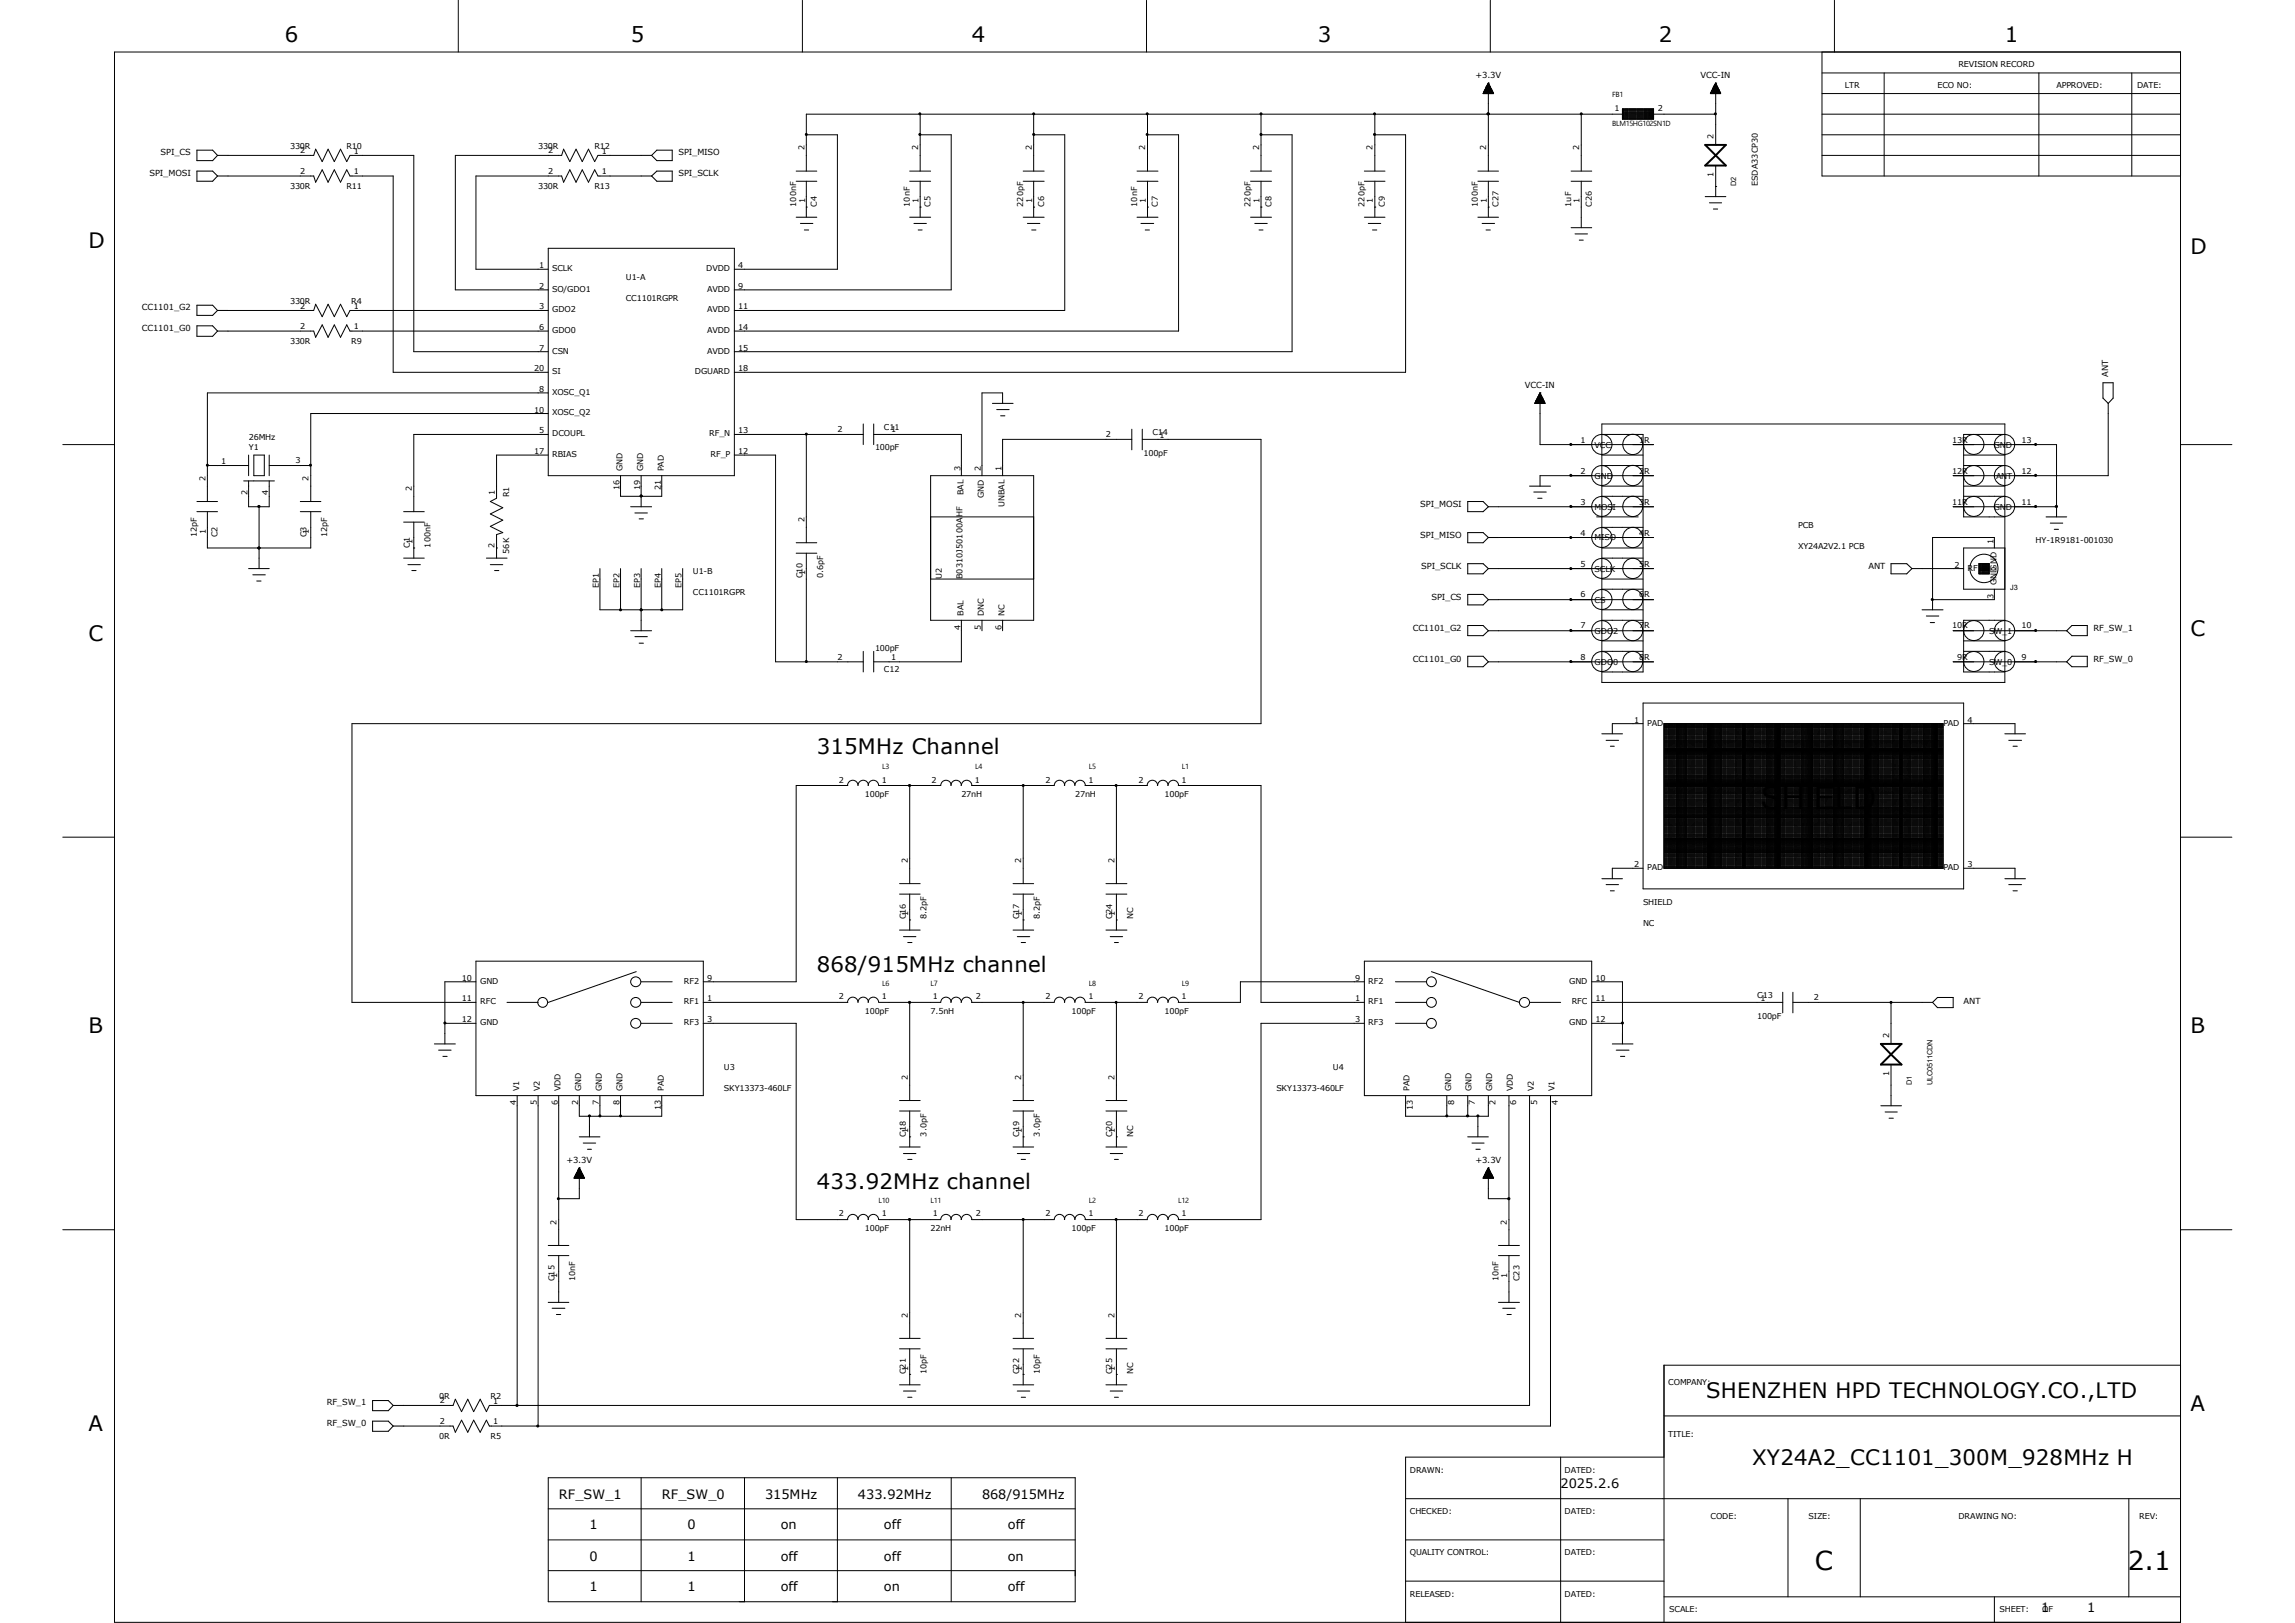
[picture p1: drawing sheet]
<svg xmlns="http://www.w3.org/2000/svg" width="297mm" height="210mm" viewBox="0 0 297 210" stroke-linecap="round" stroke-linejoin="round" font-family="sans-serif">
<defs><g id="words">
<text font-size="4.1" x="227.9" y="104.7">SHIELD</text>
<g font-size="3.4">
<text x="234.9" y="203.2">C</text>
<text x="275.4" y="203.2">2.1</text>
</g>
<g font-size="2.8">
<text x="36.9" y="5.4">6</text>
<text x="81.6" y="5.4">5</text>
<text x="125.8" y="5.4">4</text>
<text x="170.6" y="5.4">3</text>
<text x="214.7" y="5.4">2</text>
<text x="259.5" y="5.4">1</text>
<text x="11.5" y="32.1">D</text>
<text x="283.5" y="32.8">D</text>
<text x="11.5" y="82.9">C</text>
<text x="283.5" y="82.3">C</text>
<text x="105.7" y="97.6">315MHz Channel</text>
<text x="105.7" y="125.7">868/915MHz channel</text>
<text x="11.5" y="133.7">B</text>
<text x="283.5" y="133.7">B</text>
<text x="105.7" y="153.8">433.92MHz channel</text>
<text x="11.5" y="185.2">A</text>
<text x="220.8" y="180.9">SHENZHEN HPD TECHNOLOGY.CO.,LTD</text>
<text x="283.5" y="182.5">A</text>
<text x="226.8" y="189.6">XY24A2_CC1101_300M_928MHz H</text>
</g>
<g font-size="1.7">
<text x="72.3" y="193.9">RF_SW_1</text>
<text x="76.3" y="197.9">1</text>
<text x="85.6" y="193.9">RF_SW_0</text>
<text x="89" y="197.9">0</text>
<text x="99" y="193.9">315MHz</text>
<text x="101" y="197.9">on</text>
<text x="111" y="193.9">433.92MHz</text>
<text x="114.4" y="197.9">off</text>
<text x="127.1" y="193.9">868/915MHz</text>
<text x="130.4" y="197.9">off</text>
<text x="202" y="192.5">2025.2.6</text>
<text x="76.3" y="201.9">0</text>
<text x="89" y="201.9">1</text>
<text x="101" y="201.9">off</text>
<text x="114.4" y="201.9">off</text>
<text x="130.4" y="201.9">on</text>
<text x="76.3" y="205.9">1</text>
<text x="89" y="205.9">1</text>
<text x="101" y="205.9">off</text>
<text x="114.4" y="205.9">on</text>
<text x="130.4" y="205.9">off</text>
<text x="264.2" y="208.6">1</text>
<text x="270.1" y="208.6">1</text>
</g>
<g font-size="1.1">
<text x="191" y="10.1">+3.3V</text>
<text x="220.1" y="10.1">VCC-IN</text>
<text x="19.3" y="22.8">SPI_MOSI</text>
<text x="20.8" y="20.1">SPI_CS</text>
<text x="87.8" y="20.1">SPI_MISO</text>
<text x="87.8" y="22.8">SPI_SCLK</text>
<text x="18.4" y="40.2">CC1101_G2</text>
<text x="18.4" y="42.8">CC1101_G0</text>
<text x="197.4" y="50.2">VCC-IN</text>
<text x="272.8" y="48.7" transform="rotate(-90 272.8 48.7)">ANT</text>
<text x="183.8" y="65.6">SPI_MOSI</text>
<text x="183.8" y="69.6">SPI_MISO</text>
<text x="183.9" y="73.6">SPI_SCLK</text>
<text x="185.3" y="77.6">SPI_CS</text>
<text x="241.8" y="73.6">ANT</text>
<text x="182.8" y="81.6">CC1101_G2</text>
<text x="270.9" y="81.6">RF_SW_1</text>
<text x="182.8" y="85.6">CC1101_G0</text>
<text x="270.9" y="85.6">RF_SW_0</text>
<text x="254.1" y="129.9">ANT</text>
<text x="73.3" y="150.5">+3.3V</text>
<text x="191" y="150.5">+3.3V</text>
<text x="42.3" y="184.5">RF_SW_0</text>
<text x="42.3" y="181.9">RF_SW_1</text>
</g>
<g font-size="1">
<text x="238.8" y="11.4">LTR</text>
<text x="250.7" y="11.4">ECO NO:</text>
<text x="253.4" y="8.7">REVISION RECORD</text>
<text x="266.1" y="11.4">APPROVED:</text>
<text x="276.6" y="11.4">DATE:</text>
<text x="208.7" y="12.6">FB1</text>
<text x="208.7" y="16.3">BLM15HG102SN1D</text>
<text x="209" y="14.4">1</text>
<text x="214.5" y="14.4">2</text>
<text x="221.7" y="18" transform="rotate(-90 221.7 18)">2</text>
<text x="37.5" y="19.3">330R</text>
<text x="38.9" y="19.9">2</text>
<text x="38.9" y="22.5">2</text>
<text x="44.8" y="19.3">R10</text>
<text x="45.8" y="19.9">1</text>
<text x="45.8" y="22.6">1</text>
<text x="69.6" y="19.3">330R</text>
<text x="71" y="19.9">2</text>
<text x="71" y="22.5">2</text>
<text x="76.9" y="19.3">R12</text>
<text x="77.9" y="19.9">1</text>
<text x="77.9" y="22.6">1</text>
<text x="104.1" y="19.4" transform="rotate(-90 104.1 19.4)">2</text>
<text x="118.8" y="19.4" transform="rotate(-90 118.8 19.4)">2</text>
<text x="133.5" y="19.4" transform="rotate(-90 133.5 19.4)">2</text>
<text x="148.2" y="19.4" transform="rotate(-90 148.2 19.4)">2</text>
<text x="162.9" y="19.4" transform="rotate(-90 162.9 19.4)">2</text>
<text x="177.6" y="19.4" transform="rotate(-90 177.6 19.4)">2</text>
<text x="192.3" y="19.4" transform="rotate(-90 192.3 19.4)">2</text>
<text x="204.4" y="19.4" transform="rotate(-90 204.4 19.4)">2</text>
<text x="221.7" y="22.9" transform="rotate(-90 221.7 22.9)">1</text>
<text x="37.5" y="24.4">330R</text>
<text x="44.8" y="24.4">R11</text>
<text x="69.6" y="24.4">330R</text>
<text x="76.9" y="24.4">R13</text>
<text x="103" y="26.8" transform="rotate(-90 103 26.8)">100nF</text>
<text x="104.2" y="26.3" transform="rotate(-90 104.2 26.3)">1</text>
<text x="105.7" y="26.8" transform="rotate(-90 105.7 26.8)">C4</text>
<text x="117.7" y="26.8" transform="rotate(-90 117.7 26.8)">10nF</text>
<text x="118.9" y="26.3" transform="rotate(-90 118.9 26.3)">1</text>
<text x="120.4" y="26.8" transform="rotate(-90 120.4 26.8)">C5</text>
<text x="132.4" y="26.8" transform="rotate(-90 132.4 26.8)">220pF</text>
<text x="133.6" y="26.3" transform="rotate(-90 133.6 26.3)">1</text>
<text x="135.1" y="26.8" transform="rotate(-90 135.1 26.8)">C6</text>
<text x="147.2" y="26.8" transform="rotate(-90 147.2 26.8)">10nF</text>
<text x="148.3" y="26.3" transform="rotate(-90 148.3 26.3)">1</text>
<text x="149.9" y="26.8" transform="rotate(-90 149.9 26.8)">C7</text>
<text x="161.8" y="26.8" transform="rotate(-90 161.8 26.8)">220pF</text>
<text x="163" y="26.3" transform="rotate(-90 163 26.3)">1</text>
<text x="164.5" y="26.8" transform="rotate(-90 164.5 26.8)">C8</text>
<text x="176.6" y="26.8" transform="rotate(-90 176.6 26.8)">220pF</text>
<text x="177.7" y="26.3" transform="rotate(-90 177.7 26.3)">1</text>
<text x="179.2" y="26.8" transform="rotate(-90 179.2 26.8)">C9</text>
<text x="191.3" y="26.8" transform="rotate(-90 191.3 26.8)">100nF</text>
<text x="192.4" y="26.3" transform="rotate(-90 192.4 26.3)">1</text>
<text x="193.9" y="26.8" transform="rotate(-90 193.9 26.8)">C27</text>
<text x="203.3" y="26.8" transform="rotate(-90 203.3 26.8)">1uF</text>
<text x="204.4" y="26.3" transform="rotate(-90 204.4 26.3)">1</text>
<text x="206" y="26.8" transform="rotate(-90 206 26.8)">C26</text>
<text x="227.5" y="24.1" transform="rotate(-90 227.5 24.1)">ESDA33CP30</text>
<text x="69.8" y="34.7">1</text>
<text x="71.5" y="35.1">SCLK</text>
<text x="91.4" y="35.1">DVDD</text>
<text x="95.5" y="34.7">4</text>
<text x="37.5" y="39.3">330R</text>
<text x="38.9" y="39.9">2</text>
<text x="45.5" y="39.3">R4</text>
<text x="45.8" y="40">1</text>
<text x="69.8" y="37.4">2</text>
<text x="69.8" y="40">3</text>
<text x="71.5" y="37.8">SO/GDO1</text>
<text x="71.5" y="40.4">GDO2</text>
<text x="81" y="36.2">U1-A</text>
<text x="81" y="38.9">CC1101RGPR</text>
<text x="91.5" y="40.4">AVDD</text>
<text x="91.5" y="37.8">AVDD</text>
<text x="95.5" y="40">11</text>
<text x="95.5" y="37.4">9</text>
<text x="37.5" y="44.4">330R</text>
<text x="38.9" y="42.6">2</text>
<text x="45.5" y="44.4">R9</text>
<text x="45.8" y="42.6">1</text>
<text x="69.8" y="45.4">7</text>
<text x="69.8" y="42.7">6</text>
<text x="71.5" y="45.8">CSN</text>
<text x="71.5" y="43.1">GDO0</text>
<text x="91.5" y="43.1">AVDD</text>
<text x="91.5" y="45.8">AVDD</text>
<text x="95.5" y="42.7">14</text>
<text x="95.5" y="45.4">15</text>
<text x="69.1" y="48">20</text>
<text x="69.1" y="53.4">10</text>
<text x="69.8" y="50.7">8</text>
<text x="71.5" y="48.4">SI</text>
<text x="71.5" y="51.1">XOSC_Q1</text>
<text x="71.5" y="53.8">XOSC_Q2</text>
<text x="89.9" y="48.4">DGUARD</text>
<text x="95.5" y="48">18</text>
<text x="28.6" y="60">1</text>
<text x="32.2" y="58.3">Y1</text>
<text x="32.2" y="57">26MHz</text>
<text x="38.2" y="59.9">3</text>
<text x="69.1" y="58.8">17</text>
<text x="69.8" y="56">5</text>
<text x="71.5" y="56.4">DCOUPL</text>
<text x="71.5" y="59.1">RBIAS</text>
<text x="91.8" y="56.4">RF_N</text>
<text x="91.9" y="59.1">RF_P</text>
<text x="95.5" y="58.8">12</text>
<text x="95.5" y="56">13</text>
<text x="108.4" y="55.9">2</text>
<text x="113.2" y="58.3">100pF</text>
<text x="114.4" y="55.6">C11</text>
<text x="115.3" y="56">1</text>
<text x="143.1" y="56.6">2</text>
<text x="148" y="59">100pF</text>
<text x="149.1" y="56.3">C14</text>
<text x="150.1" y="56.7">1</text>
<text x="204.6" y="57.3">1</text>
<text x="206.4" y="57.9">VCC</text>
<text x="212.1" y="57.3">1R</text>
<text x="252.6" y="57.3">13R</text>
<text x="258" y="57.9">GND</text>
<text x="261.6" y="57.3">13</text>
<text x="26.6" y="62.2" transform="rotate(-90 26.6 62.2)">2</text>
<text x="32" y="64.1" transform="rotate(-90 32 64.1)">2</text>
<text x="34.7" y="64.1" transform="rotate(-90 34.7 64.1)">4</text>
<text x="39.9" y="62.2" transform="rotate(-90 39.9 62.2)">2</text>
<text x="53.3" y="63.6" transform="rotate(-90 53.3 63.6)">2</text>
<text x="64.1" y="64" transform="rotate(-90 64.1 64)">1</text>
<text x="65.9" y="64.3" transform="rotate(-90 65.9 64.3)">R1</text>
<text x="80.2" y="63.4" transform="rotate(-90 80.2 63.4)">16</text>
<text x="80.6" y="61" transform="rotate(-90 80.6 61)">GND</text>
<text x="82.8" y="63.4" transform="rotate(-90 82.8 63.4)">19</text>
<text x="83.2" y="61" transform="rotate(-90 83.2 61)">GND</text>
<text x="85.5" y="63.4" transform="rotate(-90 85.5 63.4)">21</text>
<text x="85.9" y="61" transform="rotate(-90 85.9 61)">PAD</text>
<text x="124.3" y="61" transform="rotate(-90 124.3 61)">3</text>
<text x="124.7" y="64.1" transform="rotate(-90 124.7 64.1)">BAL</text>
<text x="127" y="61" transform="rotate(-90 127 61)">2</text>
<text x="127.3" y="64.4" transform="rotate(-90 127.3 64.4)">GND</text>
<text x="129.6" y="61" transform="rotate(-90 129.6 61)">1</text>
<text x="130" y="65.6" transform="rotate(-90 130 65.6)">UNBAL</text>
<text x="204.6" y="61.3">2</text>
<text x="204.6" y="65.3">3</text>
<text x="206.4" y="61.9">GND</text>
<text x="206.4" y="66">MOSI</text>
<text x="212.1" y="61.3">2R</text>
<text x="212.1" y="65.3">3R</text>
<text x="252.6" y="61.3">12R</text>
<text x="252.6" y="65.3">11R</text>
<text x="258" y="66">GND</text>
<text x="258.3" y="61.9">ANT</text>
<text x="261.6" y="61.3">12</text>
<text x="261.6" y="65.3">11</text>
<text x="25.5" y="69.5" transform="rotate(-90 25.5 69.5)">12pF</text>
<text x="26.6" y="69.1" transform="rotate(-90 26.6 69.1)">1</text>
<text x="28.2" y="69.5" transform="rotate(-90 28.2 69.5)">C2</text>
<text x="39.7" y="69.5" transform="rotate(-90 39.7 69.5)">C3</text>
<text x="40" y="69.1" transform="rotate(-90 40 69.1)">1</text>
<text x="42.3" y="69.5" transform="rotate(-90 42.3 69.5)">12pF</text>
<text x="53" y="70.9" transform="rotate(-90 53 70.9)">C1</text>
<text x="53.4" y="70.4" transform="rotate(-90 53.4 70.4)">1</text>
<text x="55.7" y="70.9" transform="rotate(-90 55.7 70.9)">100nF</text>
<text x="64" y="70.9" transform="rotate(-90 64 70.9)">2</text>
<text x="65.9" y="71.7" transform="rotate(-90 65.9 71.7)">56K</text>
<text x="104.1" y="67.6" transform="rotate(-90 104.1 67.6)">2</text>
<text x="204.6" y="69.3">4</text>
<text x="206.4" y="69.9">MISO</text>
<text x="212.1" y="69.3">4R</text>
<text x="232.7" y="68.3">PCB</text>
<text x="232.7" y="71">XY24A2V2.1 PCB</text>
<text x="258" y="70.4" transform="rotate(-90 258 70.4)">1</text>
<text x="263.4" y="70.3">HY-1R9181-001030</text>
<text x="77.5" y="76.1" transform="rotate(-90 77.5 76.1)">EP1</text>
<text x="80.2" y="76.1" transform="rotate(-90 80.2 76.1)">EP2</text>
<text x="82.8" y="76.1" transform="rotate(-90 82.8 76.1)">EP3</text>
<text x="85.5" y="76.1" transform="rotate(-90 85.5 76.1)">EP4</text>
<text x="88.2" y="76.1" transform="rotate(-90 88.2 76.1)">EP5</text>
<text x="89.7" y="74.3">U1-B</text>
<text x="89.7" y="77">CC1101RGPR</text>
<text x="103.8" y="74.8" transform="rotate(-90 103.8 74.8)">C10</text>
<text x="104.2" y="74.5" transform="rotate(-90 104.2 74.5)">1</text>
<text x="106.5" y="74.8" transform="rotate(-90 106.5 74.8)">0.6pF</text>
<text x="121.9" y="74.9" transform="rotate(-90 121.9 74.9)">U2</text>
<text x="124.5" y="74.9" transform="rotate(-90 124.5 74.9)">B0310J50100AHF</text>
<text x="204.6" y="73.3">5</text>
<text x="204.6" y="77.3">6</text>
<text x="206.4" y="74">SCLK</text>
<text x="206.4" y="78">CS</text>
<text x="212.1" y="73.3">5R</text>
<text x="212.1" y="77.3">6R</text>
<text x="252.9" y="73.4">2</text>
<text x="254.6" y="73.8">RF</text>
<text x="258" y="77.5" transform="rotate(-90 258 77.5)">3</text>
<text x="258.4" y="73.8" transform="rotate(-90 258.4 73.8)">GND</text>
<text x="124.3" y="81.5" transform="rotate(-90 124.3 81.5)">4</text>
<text x="124.7" y="79.7" transform="rotate(-90 124.7 79.7)">BAL</text>
<text x="127" y="81.5" transform="rotate(-90 127 81.5)">5</text>
<text x="127.3" y="79.7" transform="rotate(-90 127.3 79.7)">DNC</text>
<text x="129.6" y="81.5" transform="rotate(-90 129.6 81.5)">6</text>
<text x="130" y="79.7" transform="rotate(-90 130 79.7)">NC</text>
<text x="204.6" y="81.3">7</text>
<text x="206.4" y="82">GDO2</text>
<text x="212.1" y="81.3">7R</text>
<text x="252.6" y="81.3">10R</text>
<text x="257.4" y="82">SW_1</text>
<text x="261.6" y="81.3">10</text>
<text x="108.4" y="85.3">2</text>
<text x="113.2" y="84.3">100pF</text>
<text x="114.4" y="87">C12</text>
<text x="115.3" y="85.4">1</text>
<text x="204.6" y="85.3">8</text>
<text x="206.4" y="86">GDO0</text>
<text x="212.1" y="85.3">8R</text>
<text x="253.3" y="85.3">9R</text>
<text x="257.4" y="86">SW_0</text>
<text x="261.6" y="85.3">9</text>
<text x="211.5" y="93.5">1</text>
<text x="213.2" y="93.9">PAD</text>
<text x="251.5" y="93.9">PAD</text>
<text x="254.6" y="93.5">4</text>
<text x="108.5" y="101.3">2</text>
<text x="114.1" y="101.3">1</text>
<text x="114.2" y="99.5">L3</text>
<text x="120.6" y="101.3">2</text>
<text x="126.2" y="101.3">1</text>
<text x="126.2" y="99.5">L4</text>
<text x="135.3" y="101.3">2</text>
<text x="140.9" y="101.3">1</text>
<text x="140.9" y="99.5">L5</text>
<text x="147.3" y="101.3">2</text>
<text x="152.9" y="101.3">1</text>
<text x="153" y="99.5">L1</text>
<text x="111.9" y="103.1">100pF</text>
<text x="124.4" y="103.1">27nH</text>
<text x="139.1" y="103.1">27nH</text>
<text x="150.7" y="103.1">100pF</text>
<text x="117.5" y="111.7" transform="rotate(-90 117.5 111.7)">2</text>
<text x="132.2" y="111.7" transform="rotate(-90 132.2 111.7)">2</text>
<text x="144.2" y="111.7" transform="rotate(-90 144.2 111.7)">2</text>
<text x="211.5" y="112.2">2</text>
<text x="213.2" y="112.6">PAD</text>
<text x="251.5" y="112.6">PAD</text>
<text x="254.6" y="112.2">3</text>
<text x="117.2" y="119" transform="rotate(-90 117.2 119)">C16</text>
<text x="117.5" y="118.6" transform="rotate(-90 117.5 118.6)">1</text>
<text x="119.9" y="119" transform="rotate(-90 119.9 119)">8.2pF</text>
<text x="131.9" y="119" transform="rotate(-90 131.9 119)">C17</text>
<text x="132.2" y="118.6" transform="rotate(-90 132.2 118.6)">1</text>
<text x="134.6" y="119" transform="rotate(-90 134.6 119)">8.2pF</text>
<text x="143.9" y="119" transform="rotate(-90 143.9 119)">C24</text>
<text x="144.3" y="118.6" transform="rotate(-90 144.3 118.6)">1</text>
<text x="146.6" y="119" transform="rotate(-90 146.6 119)">NC</text>
<text x="212.6" y="117.1">SHIELD</text>
<text x="212.6" y="119.8">NC</text>
<text x="59.8" y="129.6">11</text>
<text x="59.8" y="126.9">10</text>
<text x="62.1" y="130">RFC</text>
<text x="62.1" y="127.3">GND</text>
<text x="88.5" y="130">RF1</text>
<text x="88.5" y="127.3">RF2</text>
<text x="91.5" y="129.6">1</text>
<text x="91.5" y="126.9">9</text>
<text x="108.5" y="129.3">2</text>
<text x="111.9" y="131.1">100pF</text>
<text x="114.1" y="129.3">1</text>
<text x="114.2" y="127.6">L6</text>
<text x="120.4" y="127.6">L7</text>
<text x="120.4" y="131.1">7.5nH</text>
<text x="120.7" y="129.3">1</text>
<text x="126.3" y="129.3">2</text>
<text x="135.3" y="129.3">2</text>
<text x="138.7" y="131.1">100pF</text>
<text x="140.9" y="129.3">1</text>
<text x="140.9" y="127.6">L8</text>
<text x="147.3" y="129.3">2</text>
<text x="150.7" y="131.1">100pF</text>
<text x="152.9" y="129.3">1</text>
<text x="153" y="127.6">L9</text>
<text x="175.4" y="129.6">1</text>
<text x="175.4" y="126.9">9</text>
<text x="177.1" y="130">RF1</text>
<text x="177.1" y="127.3">RF2</text>
<text x="203.1" y="127.3">GND</text>
<text x="203.4" y="130">RFC</text>
<text x="206.5" y="129.6">11</text>
<text x="206.5" y="126.9">10</text>
<text x="227.4" y="129.2">C13</text>
<text x="227.4" y="131.8">100pF</text>
<text x="227.8" y="129.5">1</text>
<text x="234.7" y="129.5">2</text>
<text x="59.8" y="132.2">12</text>
<text x="62.1" y="132.6">GND</text>
<text x="88.5" y="132.6">RF3</text>
<text x="91.5" y="132.2">3</text>
<text x="175.4" y="132.2">3</text>
<text x="177.1" y="132.6">RF3</text>
<text x="203.1" y="132.6">GND</text>
<text x="206.5" y="132.2">12</text>
<text x="244.5" y="134.3" transform="rotate(-90 244.5 134.3)">2</text>
<text x="66.8" y="143" transform="rotate(-90 66.8 143)">4</text>
<text x="67.2" y="141.2" transform="rotate(-90 67.2 141.2)">V1</text>
<text x="69.5" y="143" transform="rotate(-90 69.5 143)">5</text>
<text x="69.8" y="141.2" transform="rotate(-90 69.8 141.2)">V2</text>
<text x="72.2" y="143" transform="rotate(-90 72.2 143)">6</text>
<text x="72.6" y="141.2" transform="rotate(-90 72.6 141.2)">VDD</text>
<text x="74.8" y="143" transform="rotate(-90 74.8 143)">2</text>
<text x="75.2" y="141.2" transform="rotate(-90 75.2 141.2)">GND</text>
<text x="77.5" y="143" transform="rotate(-90 77.5 143)">7</text>
<text x="77.9" y="141.2" transform="rotate(-90 77.9 141.2)">GND</text>
<text x="80.2" y="143" transform="rotate(-90 80.2 143)">8</text>
<text x="80.6" y="141.2" transform="rotate(-90 80.6 141.2)">GND</text>
<text x="85.5" y="143.6" transform="rotate(-90 85.5 143.6)">13</text>
<text x="85.9" y="141.2" transform="rotate(-90 85.9 141.2)">PAD</text>
<text x="93.7" y="138.5">U3</text>
<text x="93.7" y="141.2">SKY13373-460LF</text>
<text x="117.5" y="139.8" transform="rotate(-90 117.5 139.8)">2</text>
<text x="132.2" y="139.8" transform="rotate(-90 132.2 139.8)">2</text>
<text x="144.2" y="139.8" transform="rotate(-90 144.2 139.8)">2</text>
<text x="165.2" y="141.2">SKY13373-460LF</text>
<text x="172.5" y="138.5">U4</text>
<text x="182.4" y="141.2" transform="rotate(-90 182.4 141.2)">PAD</text>
<text x="182.8" y="143.6" transform="rotate(-90 182.8 143.6)">13</text>
<text x="187.8" y="141.2" transform="rotate(-90 187.8 141.2)">GND</text>
<text x="188.2" y="143" transform="rotate(-90 188.2 143)">8</text>
<text x="190.5" y="141.2" transform="rotate(-90 190.5 141.2)">GND</text>
<text x="190.9" y="143" transform="rotate(-90 190.9 143)">7</text>
<text x="193.1" y="141.2" transform="rotate(-90 193.1 141.2)">GND</text>
<text x="193.5" y="143" transform="rotate(-90 193.5 143)">2</text>
<text x="195.8" y="141.2" transform="rotate(-90 195.8 141.2)">VDD</text>
<text x="196.2" y="143" transform="rotate(-90 196.2 143)">6</text>
<text x="198.5" y="141.2" transform="rotate(-90 198.5 141.2)">V2</text>
<text x="198.9" y="143" transform="rotate(-90 198.9 143)">5</text>
<text x="201.2" y="141.2" transform="rotate(-90 201.2 141.2)">V1</text>
<text x="201.6" y="143" transform="rotate(-90 201.6 143)">4</text>
<text x="244.5" y="139.2" transform="rotate(-90 244.5 139.2)">1</text>
<text x="117.2" y="147.1" transform="rotate(-90 117.2 147.1)">C18</text>
<text x="117.5" y="146.6" transform="rotate(-90 117.5 146.6)">1</text>
<text x="119.9" y="147.1" transform="rotate(-90 119.9 147.1)">3.0pF</text>
<text x="131.9" y="147.1" transform="rotate(-90 131.9 147.1)">C19</text>
<text x="132.2" y="146.6" transform="rotate(-90 132.2 146.6)">1</text>
<text x="134.6" y="147.1" transform="rotate(-90 134.6 147.1)">3.0pF</text>
<text x="143.9" y="147.1" transform="rotate(-90 143.9 147.1)">C20</text>
<text x="144.3" y="146.6" transform="rotate(-90 144.3 146.6)">1</text>
<text x="146.6" y="147.1" transform="rotate(-90 146.6 147.1)">NC</text>
<text x="113.7" y="155.6">L10</text>
<text x="120.4" y="155.6">L11</text>
<text x="140.9" y="155.6">L2</text>
<text x="152.5" y="155.6">L12</text>
<text x="72" y="158.5" transform="rotate(-90 72 158.5)">2</text>
<text x="108.5" y="157.4">2</text>
<text x="111.9" y="159.3">100pF</text>
<text x="114.1" y="157.4">1</text>
<text x="120.4" y="159.3">22nH</text>
<text x="120.7" y="157.4">1</text>
<text x="126.3" y="157.4">2</text>
<text x="135.3" y="157.4">2</text>
<text x="138.7" y="159.3">100pF</text>
<text x="140.9" y="157.4">1</text>
<text x="147.3" y="157.4">2</text>
<text x="150.7" y="159.3">100pF</text>
<text x="152.9" y="157.4">1</text>
<text x="195" y="158.5" transform="rotate(-90 195 158.5)">2</text>
<text x="71.8" y="165.8" transform="rotate(-90 71.8 165.8)">C15</text>
<text x="72.1" y="165.4" transform="rotate(-90 72.1 165.4)">1</text>
<text x="74.4" y="165.8" transform="rotate(-90 74.4 165.8)">10nF</text>
<text x="193.9" y="165.8" transform="rotate(-90 193.9 165.8)">10nF</text>
<text x="195.1" y="165.4" transform="rotate(-90 195.1 165.4)">1</text>
<text x="196.6" y="165.8" transform="rotate(-90 196.6 165.8)">C23</text>
<text x="117.5" y="170.5" transform="rotate(-90 117.5 170.5)">2</text>
<text x="132.2" y="170.5" transform="rotate(-90 132.2 170.5)">2</text>
<text x="144.2" y="170.5" transform="rotate(-90 144.2 170.5)">2</text>
<text x="117.2" y="177.8" transform="rotate(-90 117.2 177.8)">C21</text>
<text x="117.5" y="177.4" transform="rotate(-90 117.5 177.4)">1</text>
<text x="119.9" y="177.8" transform="rotate(-90 119.9 177.8)">10pF</text>
<text x="131.9" y="177.8" transform="rotate(-90 131.9 177.8)">C22</text>
<text x="132.2" y="177.4" transform="rotate(-90 132.2 177.4)">1</text>
<text x="134.6" y="177.8" transform="rotate(-90 134.6 177.8)">10pF</text>
<text x="143.9" y="177.8" transform="rotate(-90 143.9 177.8)">C25</text>
<text x="144.3" y="177.4" transform="rotate(-90 144.3 177.4)">1</text>
<text x="146.6" y="177.8" transform="rotate(-90 146.6 177.8)">NC</text>
<text x="215.9" y="179.2">COMPANY:</text>
<text x="56.9" y="181">0R</text>
<text x="56.9" y="184.3">2</text>
<text x="56.9" y="181.6">2</text>
<text x="63.5" y="181">R2</text>
<text x="63.8" y="184.3">1</text>
<text x="63.8" y="181.7">1</text>
<text x="215.9" y="185.9">TITLE:</text>
<text x="56.9" y="186.2">0R</text>
<text x="63.5" y="186.2">R5</text>
<text x="182.5" y="190.5">DRAWN:</text>
<text x="202.5" y="190.5">DATED:</text>
<text x="182.5" y="195.9">CHECKED:</text>
<text x="202.5" y="195.9">DATED:</text>
<text x="221.4" y="196.6">CODE:</text>
<text x="234.1" y="196.6">SIZE:</text>
<text x="253.4" y="196.6">DRAWING NO:</text>
<text x="276.9" y="196.6">REV:</text>
<text x="182.5" y="201.3">QUALITY CONTROL:</text>
<text x="202.5" y="201.3">DATED:</text>
<text x="182.5" y="206.6">RELEASED:</text>
<text x="202.5" y="206.6">DATED:</text>
<text x="216" y="208.6">SCALE:</text>
<text x="258.8" y="208.6">SHEET:</text>
<text x="264.3" y="208.6">OF</text>
</g>
<g font-size=".9">
<text x="224.7" y="24.1" transform="rotate(-90 224.7 24.1)">D2</text>
<text x="260.1" y="76.3">J3</text>
<text x="247.4" y="140.4" transform="rotate(-90 247.4 140.4)">D1</text>
<text x="250.1" y="140.4" transform="rotate(-90 250.1 140.4)">ULC0511CDN</text>
</g>
</g></defs>
<g fill="none" stroke="#000" stroke-width=".13">
<path d="M14.8 6.7h267.4v203.2h-267.4zM25.5 19.4h2l.7 .7-.7 .7h-2zM59.3 0v6.7M85 19.4h2v1.4h-2l-.7-.7zM103.8 0v6.7M104.4 17.4h4v17.4h-13.4M119.1 17.4h4v20.1h-28.1M119.1 14.8v7.3M133.8 17.4h4v22.8h-42.8M133.8 14.8v7.3M148.4 0v6.7M148.5 17.4h4v25.4h-57.5"/>
<path d="M148.5 14.8v7.3M163.2 17.4h4v28.1h-72.2M163.2 14.8v7.3M177.9 17.4h4v30.8h-86.9M177.9 14.8v7.3M192 12.1v-.1h1.3v.1M192 12h1.2M192 11.9h1.2v.2M192 11.9v.2M192.1 11.9h1.1M192.1 11.8h1.1v.3M192.1 11.8v.3"/>
<path d="M192.1 11.8h1M192.2 11.7h.9v.4M192.2 11.6h.9M192.2 11.7v.4M192.2 12.1v-.5h.8v.5M192.2 11.6h.8M192.2 11.5h.8v.6M192.2 11.5v.6M192.3 11.5h.7M192.3 11.4h.6v.7M192.3 11.3v.8M192.3 11.3h.6v.8"/>
<path d="M192.3 11.3h.6M192.3 11.2v.9M192.4 11.2h.4M192.4 11.2h.4v.9M192.4 11.1h.4v1M192.4 11v1.1M192.5 11h.2M192.5 11h.2v1.1M192.6 10.8h.1v1.3M192.6 10.8h.1M192.6 14.8h.1M192.6 10.8l.7 1.3h-1.4z"/>
<path d="M192.6 10.8v11.3M192.7 10.8h-.1v1.3M192.7 10.9h-.2v1.2M192.8 11.1h-.4v1M192.9 0v6.7M204.6 14.8v7.3M210 14.1h4v1.3h-4zM210 15.3h4M210 15.2h4M210 15h4M210 14.9h4M210 14.6h4"/>
<path d="M210 14.5h4M210 14.4h4M210 14.2h4M210.1 14.1v1.3M210.3 14.1v1.3M210.4 14.1v1.3M210.5 14.1v1.3M210.7 14.1v1.3M210.8 14.1v1.3M210.9 14.1v1.3M211.1 14.1v1.3M211.2 14.1v1.3"/>
<path d="M211.3 14.1v1.3M211.5 14.1v1.3M211.6 14.1v1.3M211.7 14.1v1.3M211.9 14.1v1.3M212 14.1v1.3M212.1 14.1v1.3M212.3 14.1v1.3M212.4 14.1v1.3M212.5 14.1v1.3M212.6 14.1v1.3M212.8 14.1v1.3"/>
<path d="M212.9 14.1v1.3M213.1 14.1v1.3M213.2 14.1v1.3M213.4 14.1v1.3M213.5 14.1v1.3M213.6 14.1v1.3M213.7 14.1v1.3M213.9 14.1v1.3M221.4 12.1h1.3M221.4 12.1v-.1h1.3v.1M221.4 12h1.2M221.4 11.9h1.2v.2"/>
<path d="M221.4 11.9v.2M221.5 11.8v.3M221.5 11.8h1v.3M221.5 11.9h1.1M221.5 11.8h1M221.5 11.7h1v.4M221.5 11.7v.4M221.6 11.6h.9M221.6 12.1v-.5h.9v.5M221.6 11.6h.8M221.7 11.5h.7v.6M221.7 11.4h.6v.7"/>
<path d="M221.7 11.3v.8M221.7 11.2v.9M221.7 11.3h.6v.8M221.7 11.3h.6M221.8 11.2h.4M221.8 11.2h.4v.9M221.8 11.1v1M221.8 11.1h.4M221.9 11.1h.3v1M221.9 11h.2v1.1M221.9 10.9v1.2M222 10.9h.1"/>
<path d="M222 10.8h.1v1.3M222 10.8h.1M222 14.8h-117.6v7.3M222 10.8v8M222 10.8l-.6 1.3M222 10.8l.7 1.3M222 10.8v1.3M222.2 11h-.3v1.1M222.4 11.5h-.7v.6M235.8 14.8h46.4M235.8 9.4h46.4M235.8 12.1h46.4"/>
<path d="M235.8 17.4h46.4M235.8 6.7v16.1h46.4M237.4 0v6.7M243.8 9.4v13.4M263.9 9.4v13.4M275.9 9.4v13.4M25.5 22.1h2l.7 .7-.7 .7h-2zM25.5 39.5h2l.7 .7-.7 .6h-2zM28.2 20.1h12.4l.3-.8 .8 1.6 .8-1.6 .8 1.6 .8-1.6 .8 1.6 .4-.8h8.3v25.4h17.4M28.2 22.8h12.4l.3 .8 .8-1.6 .8 1.6 .8-1.6 .8 1.6 .8-1.6 .4 .8h5.6v25.4h20.1M71 32.1h24v29.5h-24zM84.3 20.1h-6.9l-.4 .8-.8-1.6-.8 1.6-.9-1.6-.8 1.6-.8-1.6-.2 .8h-13.8v17.4h12.1"/>
<path d="M84.3 22.8h-6.9l-.4-.8-.8 1.6-.8-1.6-.9 1.6-.8-1.6-.8 1.6-.2-.8h-11.1v12h9.4M84.3 22.8l.7-.7h2v1.4h-2zM103 23.5h2.7M103 22.1h2.7M103 28.1h2.7M103.6 28.9h1.6M104.1 29.8h.5M104.4 26.8h.1M104.4 23.5v4.6M117.7 23.5h2.7M117.7 22.1h2.7M117.7 28.1h2.7"/>
<path d="M118.3 28.9h1.6M118.8 29.8h.5M119.1 26.8h.1M119.1 23.5v4.6M132.4 23.5h2.7M132.4 22.1h2.7M132.4 28.1h2.7M133 28.9h1.6M133.5 29.8h.6M133.8 26.8h.1M133.8 23.5v4.6M147.2 23.5h2.7"/>
<path d="M147.2 22.1h2.7M147.2 28.1h2.7M147.7 28.9h1.6M148.2 29.8h.6M148.5 26.8h.1M148.5 23.5v4.6M161.8 23.5h2.7M161.8 22.1h2.7M161.8 28.1h2.7M162.4 28.9h1.6M162.9 29.8h.5M163.2 26.8h.1"/>
<path d="M163.2 23.5v4.6M176.6 23.5h2.6M176.6 22.1h2.6M176.6 28.1h2.6M177.1 28.9h1.6M177.6 29.8h.6M177.9 26.8h.1M177.9 23.5v4.6M191.3 23.5h2.6M191.3 22.1h2.6M191.3 28.1h2.6M191.8 28.9h1.6"/>
<path d="M192.3 29.8h.6M192.6 26.8h.1M192.6 23.5v4.6M203.3 23.5h2.7M203.3 22.1h2.7M203.3 29.5h2.7M203.8 30.3h1.6M204.4 31.1h.5M204.6 23.5v6M220.7 25.4h2.7M221.2 26.2h1.6M221.7 27.1h.6"/>
<path d="M222 24.1h.1M222 21.4v4M235.8 20.1h46.4M8.1 57.5h6.7M25.5 42.2h2l.7 .6-.7 .7h-2zM28.2 42.8h12.4l.3 .8 .8-1.6 .8 1.6 .8-1.6 .8 1.6 .8-1.6 .4 .8h25.7M28.2 40.2h12.4l.3-.8 .8 1.6 .8-1.6 .8 1.6 .8-1.6 .8 1.6 .4-.8h25.7M32.2 58.9v2.7M32.9 58.9h1.3v2.7h-1.3zM34.8 58.9v2.7M71 56.2h-17.4v10M71 58.9h-6.7v5.6l-.8 .4 1.6 .8-1.6 .8 1.6 .8-1.6 .8 1.6 .8-.8 .3v3"/>
<path d="M71 50.8h-44.2v14.1M71 53.5h-30.8v11.4M95 58.9h5.4v26.7h11.3M95 56.2h16.7M104.4 56.2v14M111.7 54.9v2.6M113.1 56.2h11.3v5.4M113.1 54.9v2.6M128.4 52.2h2.7M129 53h1.6M129.5 53.8h.5M129.8 52.2v-1.4h-2.7v10.8"/>
<path d="M146.5 56.9h-16.7v4.7M146.5 55.5v2.7M147.8 56.9h15.4v36.7h-117.6v36.1h16M147.8 55.5v2.7M198.7 52.2h1.2M198.7 52h1.2v.2M198.7 52v.2M198.8 52h1.1M198.8 52.2v-.3h1v.3M198.8 51.9h1M198.8 51.8h1v.4M198.8 51.8v.4"/>
<path d="M198.8 51.8h1M198.9 51.7h.8v.5M198.9 51.6h.8M198.9 51.7v.5M198.9 52.2v-.6h.8v.6M198.9 51.6h.7M199 51.5h.6v.7M199 51.4v.8M199 51.4h.6M199 51.4h.6v.8M199.1 51.4h.4M199.1 51.3h.4v.9"/>
<path d="M199.1 51.2v1M199.1 51.2h.4M199.1 51.2h.3v1M199.1 51.1v1.1M199.2 51.1h.2M199.2 51.1h.2v1.1M199.2 51v1.2M199.2 51h.2M199.3 51v1.2M199.3 50.8h.1M199.3 50.8v6.7h14.7M199.3 50.8l-.7 1.4h1.3"/>
<path d="M199.3 50.8l.6 1.4M199.3 50.9v1.3M199.9 52.1h-1.2v.1M203.3 57.5h.1M207.3 58.9h5.3M207.3 56.2h5.3v30.8h-5.3M207.3 54.9h52.2v33.4h-52.2zM252.8 57.5h13.3v9.4M254.1 58.9h5.4M259.5 56.2h-5.4v10.7h5.4M263.4 57.5h.1M272.2 49.5h1.3v2l-.7 .7-.6-.7z"/>
<path d="M272.8 52.2v9.4h-20M282.2 57.5h6.6M25.5 66.2h2.7M25.5 64.9h2.7M26.8 60.2h5.4M26.8 66.2v4.7h13.4v-4.7M31.5 62.2h4M32.2 62.2v3.4h2.6v-3.4M32.2 73.6h2.6M32.7 74.4h1.6M33.2 75.2h.6M33.5 70.9h.1"/>
<path d="M33.5 65.6v8M34.8 60.2h5.4M38.9 66.2h2.6M38.9 64.9h2.6M52.2 67.6h2.7M52.2 66.2h2.7M52.2 72.2h2.7M52.8 73.1h1.6M53.3 73.8h.5M53.6 70.9h.1M53.6 67.6v4.6M62.9 72.2h2.7"/>
<path d="M63.5 73.1h1.6M64 73.8h.6M64.3 70.9h.1M77.6 73.6v5.3h10.7v-5.3M80.3 61.6v2.6h5.3v-2.6M80.3 73.6v5.3M81.6 65.6h2.7M82.2 66.4h1.6M82.7 67.1h.6M83 64.2h.1M83 78.9h.1M83 61.6v4"/>
<path d="M83 73.6v8M85.6 73.6v5.3M103 71.6h2.7M103 70.2h2.7M104.4 71.6v14M120.4 61.6h13.4v18.7h-13.4zM120.4 74.9h13.4M120.4 66.9h13.4M189.9 64.9h2l.7 .7-.7 .6h-2zM189.9 68.9h2l.7 .7-.7 .6h-2zM189.9 72.9h2l.7 .7-.7 .7h-2zM189.9 76.9h2l.7 .7-.7 .7h-2z"/>
<path d="M192.6 73.6h21.4M192.6 65.6h21.4M192.6 69.6h21.4M192.6 77.6h21.4M198 62.9h2.7M198.5 63.7h1.6M199 64.5h.6M203.3 61.6h.1M203.3 65.6h.1M203.3 69.6h.1M203.3 73.6h.1M203.3 77.6h.1"/>
<path d="M206.6 66.9h5.4M207.3 60.2h5.3M207.3 74.9h5.3M207.3 76.2h5.3M207.3 70.9h5.3M207.3 64.2h5.3M207.3 68.2h5.3M207.3 72.2h5.3M207.3 62.9h5.3M207.3 78.9h5.3M214 61.6h-14.7v1.3M244.7 72.9h2.1l.6 .7-.6 .7h-2.1z"/>
<path d="M247.4 73.6h6.7M248.8 78.9h2.7M249.3 79.7h1.6M250.1 77.6h.1M252.8 65.6h13.3M254.1 60.2h5.4M254.1 64.2h5.4M254.1 62.9h5.4M256.1 72.9h1.3v1.4h-1.3zM256.1 74.1h1.3M256.1 74h1.3M256.1 73.8h1.3"/>
<path d="M256.1 73.7h1.3M256.1 73.6h1.3M256.1 73.4h1.3M256.1 73.3h1.3M256.1 73.2h1.3M256.1 73.1h1.3M256.2 72.9v1.4M256.4 72.9v1.4M256.5 72.9v1.4M256.7 72.9v1.4M256.8 72.9v1.4M256.9 72.9v1.4"/>
<path d="M257 72.9v1.4M257.2 72.9v1.4M257.3 72.9v1.4M258.1 70.9v-1.3h-8v9.3M258.1 76.2v1.4h-8M259.5 70.9h-5.4v5.3h5.4M263.4 61.6h.1M263.4 65.6h.1M264.8 66.9h2.7M265.3 67.7h1.7M265.9 68.5h.5M266.1 65.6h.1"/>
<path d="M81.6 81.6h2.7M82.2 82.4h1.6M82.7 83.2h.6M111.7 84.3v2.7M113.1 84.3v2.7M124.4 80.3v5.3h-11.3M127.1 80.3v1.3M129.8 80.3v1.3M189.9 80.9h2l.7 .7-.7 .7h-2zM189.9 84.9h2l.7 .7-.7 .7h-2zM192.6 85.6h21.4M192.6 81.6h21.4"/>
<path d="M203.3 81.6h.1M203.3 85.6h.1M207.3 80.3h5.3M207.3 95h2.7M207.3 84.3h5.3M207.3 82.9h5.3M207.9 95.8h1.6M208.4 96.6h.5M212.6 91h41.5v24h-41.5zM212.6 93.6h-3.9v1.4M215.3 93.6h36.2v18.8h-36.2zM215.3 99.9h36.2"/>
<path d="M215.3 99.8h36.2M215.3 99.7h36.2M215.3 99.5h36.2M215.3 99.4h36.2M215.3 99.2h36.2M215.3 99.1h36.2M215.3 99h36.2M215.3 98.8h36.2M215.3 98.7h36.2M215.3 98.6h36.2M215.3 98.5h36.2M215.3 98.3h36.2"/>
<path d="M215.3 98.2h36.2M215.3 98h36.2M215.3 97.9h36.2M215.3 97.8h36.2M215.3 97.6h36.2M215.3 97.5h36.2M215.3 97.4h36.2M215.3 97.2h36.2M215.3 97.1h36.2M215.3 97h36.2M215.3 96.9h36.2M215.3 96.7h36.2"/>
<path d="M215.3 96.6h36.2M215.3 96.4h36.2M215.3 96.3h36.2M215.3 96.2h36.2M215.3 96.1h36.2M215.3 95.9h36.2M215.3 95.8h36.2M215.3 95.6h36.2M215.3 95.5h36.2M215.3 95.4h36.2M215.3 95.2h36.2M215.3 95.1h36.2"/>
<path d="M215.3 95h36.2M215.3 94.8h36.2M215.3 94.7h36.2M215.3 94.6h36.2M215.3 94.4h36.2M215.3 94.3h36.2M215.3 94.1h36.2M215.3 94h36.2M215.3 93.9h36.2M215.3 93.8h36.2M215.5 93.6v18.8M215.6 93.6v18.8"/>
<path d="M215.7 93.6v18.8M215.9 93.6v18.8M216 93.6v18.8M216.2 93.6v18.8M216.3 93.6v18.8M216.4 93.6v18.8M216.5 93.6v18.8M216.7 93.6v18.8M216.8 93.6v18.8M217 93.6v18.8M217.1 93.6v18.8M217.2 93.6v18.8"/>
<path d="M217.3 93.6v18.8M217.5 93.6v18.8M217.6 93.6v18.8M217.7 93.6v18.8M217.9 93.6v18.8M218 93.6v18.8M218.1 93.6v18.8M218.3 93.6v18.8M218.4 93.6v18.8M218.6 93.6v18.8M218.7 93.6v18.8M218.8 93.6v18.8"/>
<path d="M218.9 93.6v18.8M219.1 93.6v18.8M219.2 93.6v18.8M219.3 93.6v18.8M219.5 93.6v18.8M219.6 93.6v18.8M219.8 93.6v18.8M219.9 93.6v18.8M220 93.6v18.8M220.1 93.6v18.8M220.3 93.6v18.8M220.4 93.6v18.8"/>
<path d="M220.6 93.6v18.8M220.7 93.6v18.8M220.8 93.6v18.8M221 93.6v18.8M221.1 93.6v18.8M221.2 93.6v18.8M221.4 93.6v18.8M221.5 93.6v18.8M221.6 93.6v18.8M221.7 93.6v18.8M221.9 93.6v18.8M222 93.6v18.8"/>
<path d="M222.2 93.6v18.8M222.3 93.6v18.8M222.4 93.6v18.8M222.5 93.6v18.8M222.7 93.6v18.8M222.8 93.6v18.8M223 93.6v18.8M223.1 93.6v18.8M223.2 93.6v18.8M223.4 93.6v18.8M223.5 93.6v18.8M223.6 93.6v18.8"/>
<path d="M223.8 93.6v18.8M223.9 93.6v18.8M224 93.6v18.8M224.2 93.6v18.8M224.3 93.6v18.8M224.4 93.6v18.8M224.6 93.6v18.8M224.7 93.6v18.8M224.8 93.6v18.8M225 93.6v18.8M225.1 93.6v18.8M225.2 93.6v18.8"/>
<path d="M225.3 93.6v18.8M225.5 93.6v18.8M225.6 93.6v18.8M225.8 93.6v18.8M225.9 93.6v18.8M226.1 93.6v18.8M226.2 93.6v18.8M226.3 93.6v18.8M226.4 93.6v18.8M226.6 93.6v18.8M226.7 93.6v18.8M226.8 93.6v18.8"/>
<path d="M226.9 93.6v18.8M227.1 93.6v18.8M227.2 93.6v18.8M227.4 93.6v18.8M227.5 93.6v18.8M227.6 93.6v18.8M227.8 93.6v18.8M227.9 93.6v18.8M228 93.6v18.8M228.2 93.6v18.8M228.3 93.6v18.8M228.4 93.6v18.8"/>
<path d="M228.6 93.6v18.8M228.7 93.6v18.8M228.9 93.6v18.8M229 93.6v18.8M229.1 93.6v18.8M229.2 93.6v18.8M229.4 93.6v18.8M229.5 93.6v18.8M229.7 93.6v18.8M229.8 93.6v18.8M229.9 93.6v18.8M230 93.6v18.8"/>
<path d="M230.2 93.6v18.8M230.3 93.6v18.8M230.4 93.6v18.8M230.6 93.6v18.8M230.7 93.6v18.8M230.8 93.6v18.8M231 93.6v18.8M231.1 93.6v18.8M231.3 93.6v18.8M231.4 93.6v18.8M231.5 93.6v18.8M231.6 93.6v18.8"/>
<path d="M231.8 93.6v18.8M231.9 93.6v18.8M232 93.6v18.8M232.2 93.6v18.8M232.3 93.6v18.8M232.5 93.6v18.8M232.6 93.6v18.8M232.7 93.6v18.8M232.8 93.6v18.8M233 93.6v18.8M233.1 93.6v18.8M233.3 93.6v18.8"/>
<path d="M233.4 93.6v18.8M233.5 93.6v18.8M233.7 93.6v18.8M233.8 93.6v18.8M233.9 93.6v18.8M234.1 93.6v18.8M234.2 93.6v18.8M234.3 93.6v18.8M234.4 93.6v18.8M234.6 93.6v18.8M234.7 93.6v18.8M234.9 93.6v18.8"/>
<path d="M235 93.6v18.8M235.1 93.6v18.8M235.2 93.6v18.8M235.4 93.6v18.8M235.5 93.6v18.8M235.7 93.6v18.8M235.8 93.6v18.8M235.9 93.6v18.8M236.1 93.6v18.8M236.2 93.6v18.8M236.3 93.6v18.8M236.5 93.6v18.8"/>
<path d="M236.6 93.6v18.8M236.7 93.6v18.8M236.9 93.6v18.8M237 93.6v18.8M237.1 93.6v18.8M237.3 93.6v18.8M237.4 93.6v18.8M237.5 93.6v18.8M237.7 93.6v18.8M237.8 93.6v18.8M237.9 93.6v18.8M238 93.6v18.8"/>
<path d="M238.2 93.6v18.8M238.3 93.6v18.8M238.5 93.6v18.8M238.6 93.6v18.8M238.8 93.6v18.8M238.9 93.6v18.8M239 93.6v18.8M239.1 93.6v18.8M239.3 93.6v18.8M239.4 93.6v18.8M239.5 93.6v18.8M239.6 93.6v18.8"/>
<path d="M239.8 93.6v18.8M239.9 93.6v18.8M240.1 93.6v18.8M240.2 93.6v18.8M240.3 93.6v18.8M240.5 93.6v18.8M240.6 93.6v18.8M240.7 93.6v18.8M240.9 93.6v18.8M241 93.6v18.8M241.1 93.6v18.8M241.3 93.6v18.8"/>
<path d="M241.4 93.6v18.8M241.6 93.6v18.8M241.7 93.6v18.8M241.8 93.6v18.8M241.9 93.6v18.8M242.1 93.6v18.8M242.2 93.6v18.8M242.4 93.6v18.8M242.5 93.6v18.8M242.6 93.6v18.8M242.7 93.6v18.8M242.9 93.6v18.8"/>
<path d="M243 93.6v18.8M243.1 93.6v18.8M243.3 93.6v18.8M243.4 93.6v18.8M243.5 93.6v18.8M243.7 93.6v18.8M243.8 93.6v18.8M244 93.6v18.8M244.1 93.6v18.8M244.2 93.6v18.8M244.3 93.6v18.8M244.5 93.6v18.8"/>
<path d="M244.6 93.6v18.8M244.7 93.6v18.8M244.9 93.6v18.8M245 93.6v18.8M245.2 93.6v18.8M245.3 93.6v18.8M245.4 93.6v18.8M245.5 93.6v18.8M245.7 93.6v18.8M245.8 93.6v18.8M246 93.6v18.8M246.1 93.6v18.8"/>
<path d="M246.2 93.6v18.8M246.4 93.6v18.8M246.5 93.6v18.8M246.6 93.6v18.8M246.8 93.6v18.8M246.9 93.6v18.8M247 93.6v18.8M247.1 93.6v18.8M247.3 93.6v18.8M247.4 93.6v18.8M247.6 93.6v18.8M247.7 93.6v18.8"/>
<path d="M247.8 93.6v18.8M247.9 93.6v18.8M248.1 93.6v18.8M248.2 93.6v18.8M248.4 93.6v18.8M248.5 93.6v18.8M248.6 93.6v18.8M248.8 93.6v18.8M248.9 93.6v18.8M249 93.6v18.8M249.2 93.6v18.8M249.3 93.6v18.8"/>
<path d="M249.4 93.6v18.8M249.6 93.6v18.8M249.7 93.6v18.8M249.8 93.6v18.8M249.8 80.6h.6M250 93.6v18.8M250.1 93.6v18.8M250.2 93.6v18.8M250.4 93.6v18.8M250.5 93.6v18.8M250.6 93.6v18.8M250.7 93.6v18.8"/>
<path d="M250.9 93.6v18.8M251 93.6v18.8M251.2 93.6v18.8M251.3 93.6v18.8M252.8 85.6h14.7M252.8 81.6h14.7M254.1 93.6h6.7v1.4M254.1 84.3h5.4M254.1 82.9h5.4M259.5 80.3h-5.4v6.7h5.4M259.5 95h2.6M260 95.8h1.6"/>
<path d="M260.5 96.6h.6M263.4 85.6h.1M263.4 81.6h.1M268.1 80.9h2v1.4h-2l-.6-.7zM268.1 84.9h2v1.4h-2l-.6-.7zM8.1 108.3h6.7M109.7 101.6a.68 .68 0 0 1 .7-.6 .68 .68 0 0 1 .6 .6M109.7 101.6h-6.7v25.4h-12M111 101.6a.66 .66 0 0 1 .7-.6 .66 .66 0 0 1 .7 .6M112.4 101.6a.68 .68 0 0 1 .6-.6 .68 .68 0 0 1 .7 .6M113.7 101.6h8.1M116.4 115.7h2.7"/>
<path d="M116.4 114.3h2.7M117.7 119h.1M117.7 101.6v12.7M117.7 115.7v4.7M121.8 101.6a.66 .66 0 0 1 .6-.6 .66 .66 0 0 1 .7 .6M123.1 101.6a.66 .66 0 0 1 .6-.6 .66 .66 0 0 1 .7 .6M124.4 101.6a.66 .66 0 0 1 .7-.6 .66 .66 0 0 1 .6 .6M125.8 101.6h10.6M131.1 115.7h2.7M131.1 114.3h2.7M132.4 119h.1M132.4 101.6v12.7"/>
<path d="M132.4 115.7v4.7M136.4 101.6a.66 .66 0 0 1 .7-.6 .66 .66 0 0 1 .7 .6M137.8 101.6a.68 .68 0 0 1 .6-.6 .68 .68 0 0 1 .7 .6M139.1 101.6a.66 .66 0 0 1 .7-.6 .66 .66 0 0 1 .6 .6M140.5 101.6h8M143.1 115.7h2.7M143.1 114.3h2.7M144.5 119h.1M144.5 101.6v12.7M144.5 115.7v4.7M148.5 101.6a.66 .66 0 0 1 .6-.6 .66 .66 0 0 1 .7 .6M149.8 101.6a.66 .66 0 0 1 .7-.6 .66 .66 0 0 1 .6 .6"/>
<path d="M151.2 101.6a.66 .66 0 0 1 .6-.6 .66 .66 0 0 1 .7 .6M152.5 101.6h10.7v28.1h13.4M207.3 113.7h2.7M207.9 114.5h1.6M208.4 115.3h.5M212.6 112.4h-3.9v1.3M215.3 108.3h36.2M215.3 101.6h36.2M215.3 112.2h36.2M215.3 112.1h36.2M215.3 111.9h36.2M215.3 111.8h36.2"/>
<path d="M215.3 111.7h36.2M215.3 111.5h36.2M215.3 111.4h36.2M215.3 111.3h36.2M215.3 111.2h36.2M215.3 111h36.2M215.3 110.9h36.2M215.3 110.7h36.2M215.3 110.6h36.2M215.3 110.5h36.2M215.3 110.3h36.2M215.3 110.2h36.2"/>
<path d="M215.3 110.1h36.2M215.3 109.9h36.2M215.3 109.8h36.2M215.3 109.7h36.2M215.3 109.6h36.2M215.3 109.4h36.2M215.3 109.3h36.2M215.3 109.1h36.2M215.3 109h36.2M215.3 108.9h36.2M215.3 108.8h36.2M215.3 108.6h36.2"/>
<path d="M215.3 108.5h36.2M215.3 108.2h36.2M215.3 108.1h36.2M215.3 107.9h36.2M215.3 107.8h36.2M215.3 107.7h36.2M215.3 107.5h36.2M215.3 107.4h36.2M215.3 107.3h36.2M215.3 107.1h36.2M215.3 107h36.2M215.3 106.8h36.2"/>
<path d="M215.3 106.7h36.2M215.3 106.6h36.2M215.3 106.5h36.2M215.3 106.3h36.2M215.3 106.2h36.2M215.3 106.1h36.2M215.3 106h36.2M215.3 105.8h36.2M215.3 105.7h36.2M215.3 105.5h36.2M215.3 105.4h36.2M215.3 105.2h36.2"/>
<path d="M215.3 105.1h36.2M215.3 105h36.2M215.3 104.9h36.2M215.3 104.7h36.2M215.3 104.6h36.2M215.3 104.5h36.2M215.3 104.3h36.2M215.3 104.2h36.2M215.3 104.1h36.2M215.3 103.9h36.2M215.3 103.8h36.2M215.3 103.7h36.2"/>
<path d="M215.3 103.5h36.2M215.3 103.4h36.2M215.3 103.3h36.2M215.3 103.1h36.2M215.3 103h36.2M215.3 102.9h36.2M215.3 102.7h36.2M215.3 102.6h36.2M215.3 102.4h36.2M215.3 102.3h36.2M215.3 102.2h36.2M215.3 102.1h36.2"/>
<path d="M215.3 101.9h36.2M215.3 101.8h36.2M215.3 101.5h36.2M215.3 101.4h36.2M215.3 101.3h36.2M215.3 101.1h36.2M215.3 101h36.2M215.3 100.9h36.2M215.3 100.7h36.2M215.3 100.6h36.2M215.3 100.5h36.2M215.3 100.3h36.2"/>
<path d="M215.3 100.2h36.2M215.3 100h36.2M254.1 112.4h6.7v1.3M259.5 113.7h2.6M260 114.5h1.6M260.5 115.3h.6M282.2 108.3h6.6M56.2 135.1h2.7M56.8 135.9h1.6M57.3 136.7h.6M57.6 132.4h4M61.6 124.4h29.4v17.4h-29.4z"/>
<path d="M61.6 127h-4v8.1M65.6 129.7h4M82.3 125.7l-11.3 4M83 129.7h4M83 127h4M83 132.4h4M91 129.7h18.7M91 132.4h12v25.4h6.7M109.7 129.7a.68 .68 0 0 1 .7-.7 .68 .68 0 0 1 .6 .7M111 129.7a.66 .66 0 0 1 .7-.7 .66 .66 0 0 1 .7 .7M112.4 129.7a.68 .68 0 0 1 .6-.7 .68 .68 0 0 1 .7 .7M113.7 129.7h8.1"/>
<path d="M116.4 120.4h2.7M116.9 121.2h1.6M117.5 122h.5M117.7 129.7v12.7M121.8 129.7a.66 .66 0 0 1 .6-.7 .66 .66 0 0 1 .7 .7M123.1 129.7a.66 .66 0 0 1 .6-.7 .66 .66 0 0 1 .7 .7M124.4 129.7a.66 .66 0 0 1 .7-.7 .66 .66 0 0 1 .6 .7M125.8 129.7h10.6M131.1 120.4h2.7M131.7 121.2h1.6M132.2 122h.5M132.4 129.7v12.7"/>
<path d="M136.4 129.7a.66 .66 0 0 1 .7-.7 .66 .66 0 0 1 .7 .7M137.8 129.7a.68 .68 0 0 1 .6-.7 .68 .68 0 0 1 .7 .7M139.1 129.7a.66 .66 0 0 1 .7-.7 .66 .66 0 0 1 .6 .7M140.5 129.7h8M143.1 120.4h2.7M143.7 121.2h1.6M144.2 122h.5M144.5 129.7v12.7M148.5 129.7a.66 .66 0 0 1 .6-.7 .66 .66 0 0 1 .7 .7M149.8 129.7a.66 .66 0 0 1 .7-.7 .66 .66 0 0 1 .6 .7M151.2 129.7a.66 .66 0 0 1 .6-.7 .66 .66 0 0 1 .7 .7M176.6 127h-16.1v2.7h-8"/>
<path d="M176.6 132.4h-13.4v25.4h-10.7M176.6 124.4h29.4v17.4h-29.4zM180.6 129.7h4M180.6 127h4M180.6 132.4h4M185.3 125.7l11.3 4M198 129.7h4M206 129.7h24.7M206 127h4v8.1M206 132.4h4M208.7 135.1h2.6M209.2 135.9h1.6"/>
<path d="M209.7 136.7h.6M230.7 128.4v2.7M232 129.7h18.1M232 128.4v2.7M244.7 129.7v5.4M244.7 137.8v5.3M250.7 129.1h2.1v1.3h-2.1l-.6-.7zM8.1 159.1h6.7M66.9 141.8v40.1M69.6 141.8v42.7M72.3 141.8v19.4M74.3 152.4h1.3"/>
<path d="M74.4 152.3h1.1v.1M74.4 152.4v-.2h1.1v.2M74.5 152.1h1M74.5 152.4v-.3h.9v.3M74.5 152h.9M74.5 152h.9v.4M74.5 151.9v.5M74.5 151.9h.9M74.6 151.9h.8v.5M74.6 151.8v.6M74.6 151.8h.7M74.6 151.8h.7v.6"/>
<path d="M74.6 151.7v.7M74.7 151.7h.6M74.7 151.7h.5v.7M74.8 151.6h.4v.8M74.8 151.4h.3v1M74.8 151.4v1M74.8 151.4h.3M74.8 151.3h.3v1.1M74.8 151.3v1.1M74.9 151.3h.1M74.9 151.3h.1v1.1M74.9 151.2v1.2"/>
<path d="M74.9 151.2h.1M75 151.1h.1M75 141.8v2.6h10.6v-2.6M75 151.1v4h-2.7M75 151.1l.6 1.3h-1.3zM75 147.1h2.6M75.1 151.5h-.3v.9M75.2 151.6h-.5v.8M75.5 147.9h1.6M75.5 152.3h-1.1v.1M76 148.7h.5M76.3 144.4v2.7"/>
<path d="M77.6 141.8v2.6M80.3 141.8v2.6M109.7 157.8a.68 .68 0 0 1 .7-.7 .68 .68 0 0 1 .6 .7M111 157.8a.66 .66 0 0 1 .7-.7 .66 .66 0 0 1 .7 .7M112.4 157.8a.68 .68 0 0 1 .6-.7 .68 .68 0 0 1 .7 .7M113.7 157.8h8.1M116.4 143.8h2.7M116.4 142.4h2.7M116.4 148.4h2.7M116.9 149.3h1.6M117.5 150h.5M117.7 147.1h.1"/>
<path d="M117.7 143.8v4.6M117.7 157.8v15.4M121.8 157.8a.66 .66 0 0 1 .6-.7 .66 .66 0 0 1 .7 .7M123.1 157.8a.66 .66 0 0 1 .6-.7 .66 .66 0 0 1 .7 .7M124.4 157.8a.66 .66 0 0 1 .7-.7 .66 .66 0 0 1 .6 .7M125.8 157.8h10.6M131.1 143.8h2.7M131.1 142.4h2.7M131.1 148.4h2.7M131.7 149.3h1.6M132.2 150h.5M132.4 147.1h.1"/>
<path d="M132.4 143.8v4.6M132.4 157.8v15.4M136.4 157.8a.66 .66 0 0 1 .7-.7 .66 .66 0 0 1 .7 .7M137.8 157.8a.68 .68 0 0 1 .6-.7 .68 .68 0 0 1 .7 .7M139.1 157.8a.66 .66 0 0 1 .7-.7 .66 .66 0 0 1 .6 .7M140.5 157.8h8M143.1 143.8h2.7M143.1 142.4h2.7M143.1 148.4h2.7M143.7 149.3h1.6M144.2 150h.5M144.5 147.1h.1"/>
<path d="M144.5 143.8v4.6M144.5 157.8v15.4M148.5 157.8a.66 .66 0 0 1 .6-.7 .66 .66 0 0 1 .7 .7M149.8 157.8a.66 .66 0 0 1 .7-.7 .66 .66 0 0 1 .6 .7M151.2 157.8a.66 .66 0 0 1 .6-.7 .66 .66 0 0 1 .7 .7M181.9 141.8v2.6h10.7v-2.6M187.2 141.8v2.6M189.9 141.8v2.6M189.9 147.1h2.7M190.5 147.9h1.6M191 148.7h.6M191.3 144.4v2.7"/>
<path d="M192 152.4h1.3M192 152.4h1.2M192 152.3h1.2v.1M192 152.3v.1M192.1 152.3h1.1M192.1 152.4v-.2h1.1v.2M192.1 152.1h1M192.2 152.4v-.3h.9v.3M192.2 152h.9M192.2 152h.8v.4M192.2 151.9h.8v.5M192.2 151.8v.6"/>
<path d="M192.3 151.8h.7M192.3 151.8h.6v.6M192.3 151.7v.7M192.3 151.7h.6v.7M192.3 151.7h.6M192.3 151.6v.8M192.4 151.6h.4M192.4 151.6h.4v.8M192.4 151.4h.4v1M192.4 151.4v1M192.5 151.4h.2M192.5 151.3h.2v1.1"/>
<path d="M192.6 151.3h.1v1.1M192.6 151.1h.1M192.6 151.1v4h2.7M192.6 151.1l.7 1.3h-1.4zM192.7 151.2h-.1v1.2M192.7 151.3h-.2v1.1M192.8 151.5h-.4v.9M193 151.9h-.8v.5M195.3 141.8v19.4M198 141.8v40.1h-134.7l-.4 .8-.8-1.6-.8 1.6-.8-1.6-.8 1.6-.8-1.6-.3 .8h-7.7M200.7 141.8v42.7h-137.4l-.4-.7-.8 1.5-.8-1.5-.8 1.5-.8-1.5-.8 1.5-.3-.8h-7.7M243.4 143.1h2.7"/>
<path d="M244 143.9h1.5M244.5 144.7h.5M282.2 159.1h6.6M71 162.5h2.6M71 161.2h2.6M71 168.5h2.6M71.5 169.3h1.6M72 170.1h.6M72.3 162.5v6M116.4 174.5h2.7M116.4 173.2h2.7M116.4 179.2h2.7"/>
<path d="M117.7 177.8h.1M117.7 174.5v4.7M131.1 174.5h2.7M131.1 173.2h2.7M131.1 179.2h2.7M132.4 177.8h.1M132.4 174.5v4.7M143.1 174.5h2.7M143.1 173.2h2.7M143.1 179.2h2.7M144.5 177.8h.1M144.5 174.5v4.7"/>
<path d="M193.9 162.5h2.7M193.9 161.2h2.7M193.9 168.5h2.7M194.5 169.3h1.6M195 170.1h.6M195.3 162.5v6M282.2 176.7h-66.9v33.2M48.2 183.9h2l.7 .6-.7 .7h-2zM48.2 181.2h2l.7 .7-.7 .6h-2zM71 199.3h68.1M71 191.2h68.1v16.1h-68.1zM71 195.2h68.1"/>
<path d="M83 191.2v16.1M96.4 191.2v16.1M108.4 191.2v16.1M116.9 180h1.6M117.5 180.8h.5M123.1 191.2v16.1M131.7 180h1.6M132.2 180.8h.5M143.7 180h1.6M144.2 180.8h.5M181.9 193.9h100.3M181.9 199.3h33.4"/>
<path d="M202 188.6v21.3M215.3 183.2h66.9M215.3 188.6h-33.4v21.3M231.4 193.9v12.7M240.7 193.9v12.7M275.5 193.9v12.7M71 203.2h68.1M181.9 204.6h33.4M215.3 206.6h66.9M258.1 206.6v3.3"/>
<circle cx="207.3" cy="57.5" r="1.3"/>
<circle cx="211.3" cy="57.5" r="1.3"/>
<circle cx="255.5" cy="57.5" r="1.3"/>
<circle cx="259.4" cy="57.5" r="1.3"/>
<circle cx="207.3" cy="61.5" r="1.3"/>
<circle cx="207.3" cy="77.6" r="1.3"/>
<circle cx="207.3" cy="73.6" r="1.3"/>
<circle cx="207.3" cy="69.6" r="1.3"/>
<circle cx="207.3" cy="65.5" r="1.3"/>
<circle cx="211.3" cy="61.5" r="1.3"/>
<circle cx="211.3" cy="77.6" r="1.3"/>
<circle cx="211.3" cy="69.5" r="1.3"/>
<circle cx="211.3" cy="65.5" r="1.3"/>
<circle cx="211.3" cy="73.5" r="1.3"/>
<circle cx="255.5" cy="65.5" r="1.3"/>
<circle cx="255.5" cy="61.5" r="1.3"/>
<circle cx="256.7" cy="73.6" r="1.83"/>
<circle cx="259.4" cy="61.5" r="1.3"/>
<circle cx="259.4" cy="65.5" r="1.3"/>
<circle cx="207.3" cy="85.6" r="1.3"/>
<circle cx="207.3" cy="81.6" r="1.3"/>
<circle cx="211.3" cy="85.6" r="1.3"/>
<circle cx="211.3" cy="81.6" r="1.3"/>
<circle cx="255.5" cy="85.6" r="1.3"/>
<circle cx="255.5" cy="81.6" r="1.3"/>
<circle cx="259.4" cy="81.6" r="1.3"/>
<circle cx="259.4" cy="85.6" r="1.3"/>
<circle cx="70.2" cy="129.7" r=".64"/>
<circle cx="82.3" cy="132.4" r=".65"/>
<circle cx="82.3" cy="129.7" r=".65"/>
<circle cx="82.3" cy="127" r=".65"/>
<circle cx="185.3" cy="129.7" r=".64"/>
<circle cx="185.3" cy="132.4" r=".64"/>
<circle cx="185.3" cy="127" r=".64"/>
<circle cx="197.3" cy="129.7" r=".65"/>
</g>
<path d="M220.7 18.8h2.7l-2.7 2.6h2.7zM243.4 135.1h2.7l-2.7 2.7h2.7z" fill="none" stroke="#000" stroke-width=".25"/>
<g fill="#000" stroke="#000" stroke-width=".13">
<path d="M192.5 14.6h.2v.2h-.2z" fill-rule="evenodd"/>
<path d="M192.5 14.6h.2v.2h-.2z" fill-rule="evenodd"/>
<path d="M33.4 65.4h.2v.2h-.2z" fill-rule="evenodd"/>
<path d="M33.4 70.8h.2v.2h-.2z" fill-rule="evenodd"/>
<path d="M33.4 70.8h.2v.2h-.2z" fill-rule="evenodd"/>
<path d="M266 65.4h.2v.2h-.2z" fill-rule="evenodd"/>
<path d="M117.6 101.6h.2v.1h-.2z" fill-rule="evenodd"/>
<path d="M117.6 129.6h.2v.2h-.2z" fill-rule="evenodd"/>
<path d="M117.6 157.7h.2v.2h-.2z" fill-rule="evenodd"/>
<path d="M189.8 144.3h.2v.2h-.2z" fill-rule="evenodd"/>
<path d="M195.2 155h.2v.2h-.2z" fill-rule="evenodd"/>
<path d="M66.8 181.8h.2v.2h-.2z" fill-rule="evenodd"/>
<circle cx="104.4" cy="17.4" r=".13"/>
<circle cx="119" cy="14.7" r=".13"/>
<circle cx="119" cy="17.4" r=".13"/>
<circle cx="133.8" cy="14.7" r=".13"/>
<circle cx="133.8" cy="17.4" r=".13"/>
<circle cx="148.5" cy="17.4" r=".13"/>
<circle cx="148.5" cy="14.7" r=".13"/>
<circle cx="163.2" cy="14.7" r=".13"/>
<circle cx="163.2" cy="17.4" r=".13"/>
<circle cx="177.9" cy="14.7" r=".13"/>
<circle cx="177.9" cy="17.4" r=".13"/>
<circle cx="204.6" cy="14.7" r=".13"/>
<circle cx="222" cy="14.7" r=".13"/>
<circle cx="104.4" cy="56.2" r=".13"/>
<circle cx="203.3" cy="57.5" r=".13"/>
<circle cx="263.4" cy="57.5" r=".13"/>
<circle cx="26.8" cy="60.2" r=".13"/>
<circle cx="40.2" cy="60.2" r=".13"/>
<circle cx="80.3" cy="78.9" r=".13"/>
<circle cx="83" cy="64.2" r=".13"/>
<circle cx="83" cy="78.9" r=".13"/>
<circle cx="85.6" cy="78.9" r=".13"/>
<circle cx="203.3" cy="65.5" r=".13"/>
<circle cx="203.3" cy="77.6" r=".13"/>
<circle cx="203.3" cy="61.5" r=".13"/>
<circle cx="203.3" cy="69.6" r=".13"/>
<circle cx="203.3" cy="73.6" r=".13"/>
<circle cx="250.1" cy="77.6" r=".13"/>
<circle cx="263.4" cy="65.5" r=".13"/>
<circle cx="263.4" cy="61.5" r=".13"/>
<circle cx="104.4" cy="85.6" r=".13"/>
<circle cx="203.3" cy="85.6" r=".13"/>
<circle cx="203.3" cy="81.6" r=".13"/>
<circle cx="263.4" cy="81.6" r=".13"/>
<circle cx="263.4" cy="85.6" r=".13"/>
<circle cx="132.4" cy="101.6" r=".13"/>
<circle cx="144.4" cy="101.6" r=".13"/>
<circle cx="57.6" cy="132.4" r=".13"/>
<circle cx="132.4" cy="129.7" r=".13"/>
<circle cx="144.4" cy="129.7" r=".13"/>
<circle cx="210" cy="132.4" r=".13"/>
<circle cx="244.7" cy="129.7" r=".13"/>
<circle cx="72.3" cy="155.1" r=".13"/>
<circle cx="76.3" cy="144.4" r=".13"/>
<circle cx="77.6" cy="144.4" r=".13"/>
<circle cx="80.3" cy="144.4" r=".13"/>
<circle cx="132.4" cy="157.8" r=".13"/>
<circle cx="144.4" cy="157.8" r=".13"/>
<circle cx="187.2" cy="144.4" r=".13"/>
<circle cx="191.3" cy="144.4" r=".13"/>
<circle cx="69.6" cy="184.5" r=".13"/>
</g>
<use href="#words"/>
</svg>
